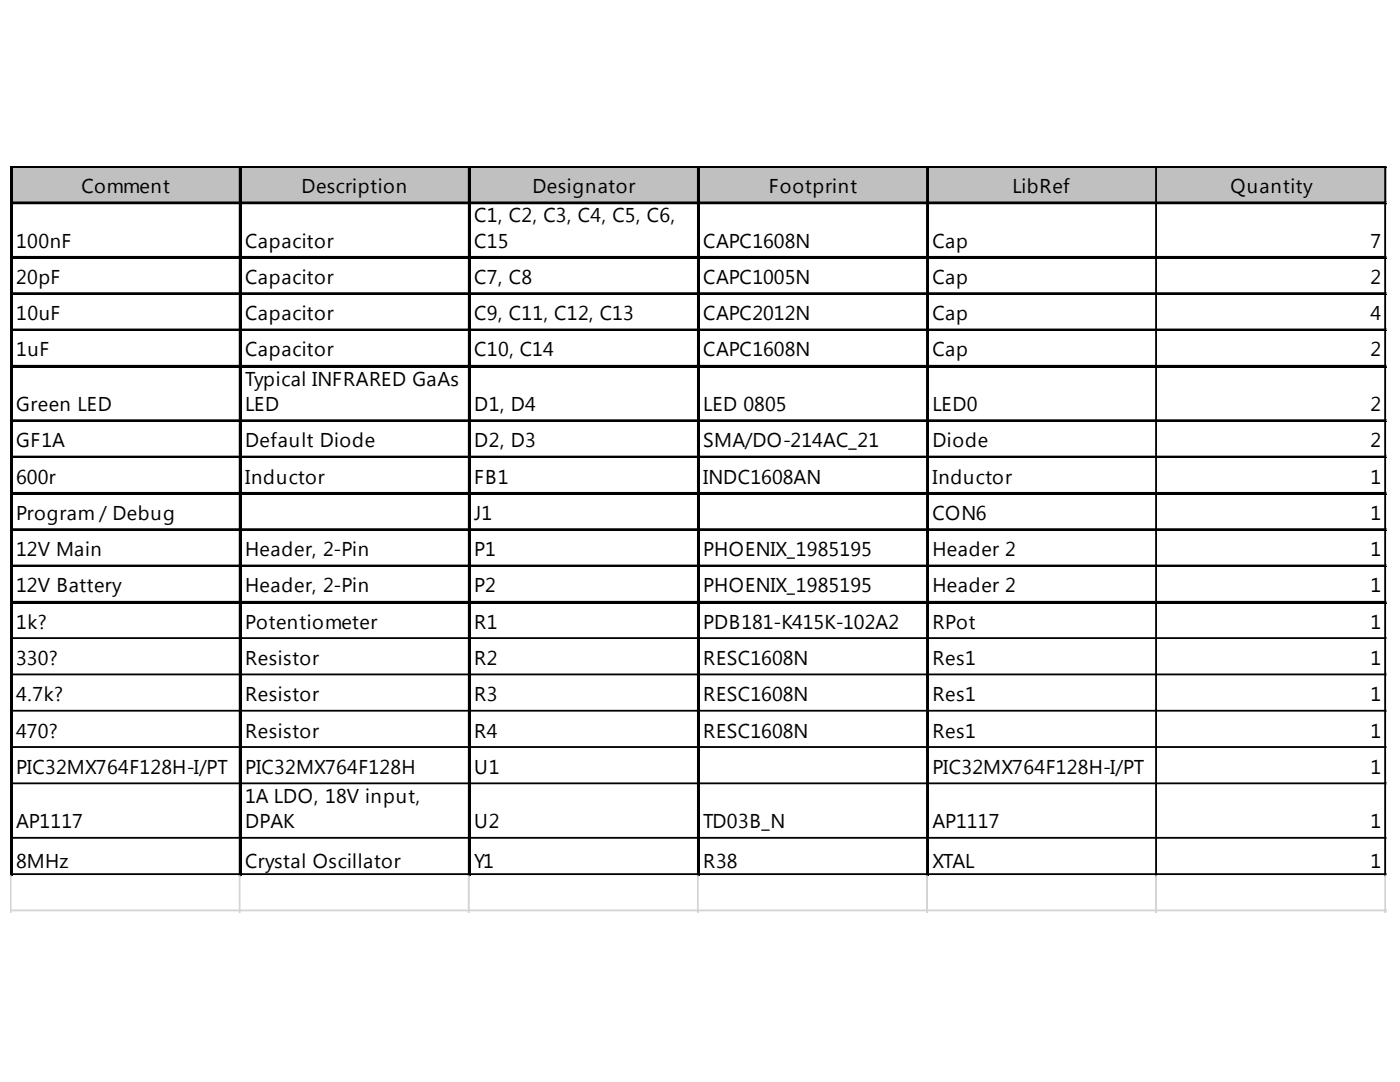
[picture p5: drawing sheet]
<svg xmlns="http://www.w3.org/2000/svg" width="279mm" height="216mm" viewBox="0 0 279 216" stroke-linecap="round" stroke-linejoin="round" font-family="sans-serif">
<defs><g id="words">
<g font-size="4">
<text x="16.3" y="38.5">Comment</text>
<text x="60.2" y="38.5">Description</text>
<text x="106.3" y="38.5">Designator</text>
<text x="153.4" y="38.5">Footprint</text>
<text x="202.1" y="38.5">LibRef</text>
<text x="245.6" y="38.5">Quantity</text>
<text x="94.6" y="44.3">C1, C2, C3, C4, C5, C6,</text>
<text x="3.2" y="49.4">100nF</text>
<text x="48.9" y="49.4">Capacitor</text>
<text x="94.6" y="49.4">C15</text>
<text x="140.4" y="49.4">CAPC1608N</text>
<text x="186.1" y="49.4">Cap</text>
<text x="273.5" y="49.4">7</text>
<text x="3.2" y="56.6">20pF</text>
<text x="48.9" y="56.6">Capacitor</text>
<text x="94.6" y="56.6">C7, C8</text>
<text x="140.4" y="56.6">CAPC1005N</text>
<text x="186.1" y="56.6">Cap</text>
<text x="273.5" y="56.6">2</text>
<text x="3.2" y="63.9">10uF</text>
<text x="48.9" y="63.9">Capacitor</text>
<text x="94.6" y="63.9">C9, C11, C12, C13</text>
<text x="140.4" y="63.9">CAPC2012N</text>
<text x="186.1" y="63.9">Cap</text>
<text x="273.5" y="63.9">4</text>
<text x="3.2" y="71.1">1uF</text>
<text x="48.9" y="71.1">Capacitor</text>
<text x="94.6" y="71.1">C10, C14</text>
<text x="140.4" y="71.1">CAPC1608N</text>
<text x="186.1" y="71.1">Cap</text>
<text x="273.5" y="71.1">2</text>
<text x="48.9" y="76.9">Typical INFRARED GaAs</text>
<text x="3.2" y="82">Green LED</text>
<text x="48.9" y="82">LED</text>
<text x="94.6" y="82">D1, D4</text>
<text x="140.4" y="82">LED 0805</text>
<text x="186.1" y="82">LED0</text>
<text x="273.5" y="82">2</text>
<text x="3.2" y="89.2">GF1A</text>
<text x="48.9" y="89.2">Default Diode</text>
<text x="94.6" y="89.2">D2, D3</text>
<text x="140.4" y="89.2">SMA/DO-214AC_21</text>
<text x="186.1" y="89.2">Diode</text>
<text x="273.5" y="89.2">2</text>
<text x="3.2" y="96.5">600r</text>
<text x="48.9" y="96.5">Inductor</text>
<text x="94.6" y="96.5">FB1</text>
<text x="140.4" y="96.5">INDC1608AN</text>
<text x="186.1" y="96.5">Inductor</text>
<text x="273.5" y="96.5">1</text>
<text x="3.2" y="103.7">Program / Debug</text>
<text x="94.6" y="103.7">J1</text>
<text x="186.1" y="103.7">CON6</text>
<text x="273.5" y="103.7">1</text>
<text x="3.2" y="111">12V Main</text>
<text x="48.9" y="111">Header, 2-Pin</text>
<text x="94.6" y="111">P1</text>
<text x="140.4" y="111">PHOENIX_1985195</text>
<text x="186.1" y="111">Header 2</text>
<text x="273.5" y="111">1</text>
<text x="3.2" y="118.2">12V Battery</text>
<text x="48.9" y="118.2">Header, 2-Pin</text>
<text x="94.6" y="118.2">P2</text>
<text x="140.4" y="118.2">PHOENIX_1985195</text>
<text x="186.1" y="118.2">Header 2</text>
<text x="273.5" y="118.2">1</text>
<text x="3.2" y="125.5">1k?</text>
<text x="48.9" y="125.5">Potentiometer</text>
<text x="94.6" y="125.5">R1</text>
<text x="140.4" y="125.5">PDB181-K415K-102A2</text>
<text x="186.1" y="125.5">RPot</text>
<text x="273.5" y="125.5">1</text>
<text x="3.2" y="132.7">330?</text>
<text x="48.9" y="132.7">Resistor</text>
<text x="94.6" y="132.7">R2</text>
<text x="140.4" y="132.7">RESC1608N</text>
<text x="186.1" y="132.7">Res1</text>
<text x="273.5" y="132.7">1</text>
<text x="3.2" y="140">4.7k?</text>
<text x="48.9" y="140">Resistor</text>
<text x="94.6" y="140">R3</text>
<text x="140.4" y="140">RESC1608N</text>
<text x="186.1" y="140">Res1</text>
<text x="273.5" y="140">1</text>
<text x="3.2" y="147.2">470?</text>
<text x="48.9" y="147.2">Resistor</text>
<text x="94.6" y="147.2">R4</text>
<text x="140.4" y="147.2">RESC1608N</text>
<text x="186.1" y="147.2">Res1</text>
<text x="273.5" y="147.2">1</text>
<text x="3.2" y="154.4">PIC32MX764F128H-I/PT</text>
<text x="48.9" y="154.4">PIC32MX764F128H</text>
<text x="94.6" y="154.4">U1</text>
<text x="186.1" y="154.4">PIC32MX764F128H-I/PT</text>
<text x="273.5" y="154.4">1</text>
<text x="48.9" y="160.2">1A LDO, 18V input,</text>
<text x="3.2" y="165.3">AP1117</text>
<text x="48.9" y="165.3">DPAK</text>
<text x="94.6" y="165.3">U2</text>
<text x="140.4" y="165.3">TD03B_N</text>
<text x="186.1" y="165.3">AP1117</text>
<text x="273.5" y="165.3">1</text>
<text x="3.2" y="173.3">8MHz</text>
<text x="48.9" y="173.3">Crystal Oscillator</text>
<text x="94.6" y="173.3">Y1</text>
<text x="140.4" y="173.3">R38</text>
<text x="186.1" y="173.3">XTAL</text>
<text x="273.5" y="173.3">1</text>
</g>
</g></defs>
<path d="M2.4 33.5h274.4v7.2h-274.4z" fill="#c0c0c0"/>
<g fill="none" stroke="#000" stroke-width=".36">
<path d="M2.1 33.1v141.7M2.3 33.1v141.7M2.5 33.1h274.3M2.5 33.3h274.3M47.8 33.5v141.3M48 33.5v141.3M93.6 33.5v141.3M93.7 33.5v141.3M139.3 33.5v141.3M139.5 33.5v141.3M185 33.5v141.3M185.2 33.5v141.3"/>
<path d="M230.7 33.5v141.3M276.4 33.5v141.3M2.5 40.4h274.3M2.5 40.6h274.3M2.5 51.3h274.3M2.5 51.4h274.3M2.5 58.5h274.3M2.5 58.7h274.3M2.5 65.7h274.3M2.5 65.9h274.3M2.5 73h274.3M2.5 73.2h274.3"/>
<path d="M2.5 83.9h274.3M2.5 84h274.3M2.5 91.1h274.3M2.5 91.3h274.3M2.5 98.3h274.3M2.5 98.5h274.3M2.5 105.6h274.3M2.5 105.8h274.3M2.5 112.8h274.3M2.5 113h274.3M2.5 120.1h274.3M2.5 120.3h274.3"/>
<path d="M2.5 127.3h274.3M2.5 134.6h274.3M2.5 141.8h274.3M2.5 149.1h274.3M2.5 156.3h274.3M2.5 167.2h274.3M2.5 174.4h274.3"/>
</g>
<path d="M276.8 33.1h.1M2.1 174.8v7.3M47.8 174.8v7.3M93.6 174.8v7.3M139.3 174.8v7.3M185 174.8v7.3M230.7 174.8v7.3M276.4 174.8v7.3" fill="none" stroke="#d4d4d4" stroke-width=".36"/>
<path d="M276.8 33.1l.1 .4z" fill="#d4d4d4"/>
<path d="M276.8 40.4h.1" fill="none" stroke="#d4d4d4" stroke-width=".36"/>
<path d="M276.8 40.4l.1 .3z" fill="#d4d4d4"/>
<path d="M276.8 51.3h.1" fill="none" stroke="#d4d4d4" stroke-width=".36"/>
<path d="M276.8 51.3l.1 .3z" fill="#d4d4d4"/>
<path d="M276.8 58.5h.1" fill="none" stroke="#d4d4d4" stroke-width=".36"/>
<path d="M276.8 58.5l.1 .4z" fill="#d4d4d4"/>
<path d="M276.8 65.7h.1" fill="none" stroke="#d4d4d4" stroke-width=".36"/>
<path d="M276.8 65.7l.1 .4z" fill="#d4d4d4"/>
<path d="M276.8 73h.1" fill="none" stroke="#d4d4d4" stroke-width=".36"/>
<path d="M276.8 73l.1 .3z" fill="#d4d4d4"/>
<path d="M276.8 83.9h.1" fill="none" stroke="#d4d4d4" stroke-width=".36"/>
<path d="M276.8 83.9l.1 .3z" fill="#d4d4d4"/>
<path d="M276.8 91.1h.1" fill="none" stroke="#d4d4d4" stroke-width=".36"/>
<path d="M276.8 91.1l.1 .4z" fill="#d4d4d4"/>
<path d="M276.8 98.3h.1" fill="none" stroke="#d4d4d4" stroke-width=".36"/>
<path d="M276.8 98.3l.1 .4z" fill="#d4d4d4"/>
<path d="M276.8 105.6h.1" fill="none" stroke="#d4d4d4" stroke-width=".36"/>
<path d="M276.8 105.6l.1 .4z" fill="#d4d4d4"/>
<path d="M276.8 112.8h.1" fill="none" stroke="#d4d4d4" stroke-width=".36"/>
<path d="M276.8 112.8l.1 .4z" fill="#d4d4d4"/>
<path d="M276.8 120.1h.1" fill="none" stroke="#d4d4d4" stroke-width=".36"/>
<path d="M276.8 120.1l.1 .3z" fill="#d4d4d4"/>
<path d="M276.8 127.3h.1" fill="none" stroke="#d4d4d4" stroke-width=".36"/>
<path d="M276.8 127.3l.1 .4z" fill="#d4d4d4"/>
<path d="M276.8 134.6h.1" fill="none" stroke="#d4d4d4" stroke-width=".36"/>
<path d="M276.8 134.6l.1 .3z" fill="#d4d4d4"/>
<path d="M276.8 141.8h.1" fill="none" stroke="#d4d4d4" stroke-width=".36"/>
<path d="M276.8 141.8l.1 .4z" fill="#d4d4d4"/>
<path d="M276.8 149.1h.1" fill="none" stroke="#d4d4d4" stroke-width=".36"/>
<path d="M276.8 149.1l.1 .3z" fill="#d4d4d4"/>
<path d="M276.8 156.3h.1" fill="none" stroke="#d4d4d4" stroke-width=".36"/>
<path d="M276.8 156.3l.1 .4z" fill="#d4d4d4"/>
<path d="M276.8 167.2h.1" fill="none" stroke="#d4d4d4" stroke-width=".36"/>
<path d="M276.8 167.2l.1 .3z" fill="#d4d4d4"/>
<path d="M276.8 174.4h.1" fill="none" stroke="#d4d4d4" stroke-width=".36"/>
<path d="M276.8 174.4l.1 .4z" fill="#d4d4d4"/>
<path d="M2.1 181.7h274.8" fill="none" stroke="#d4d4d4" stroke-width=".36"/>
<use href="#words"/>
</svg>
